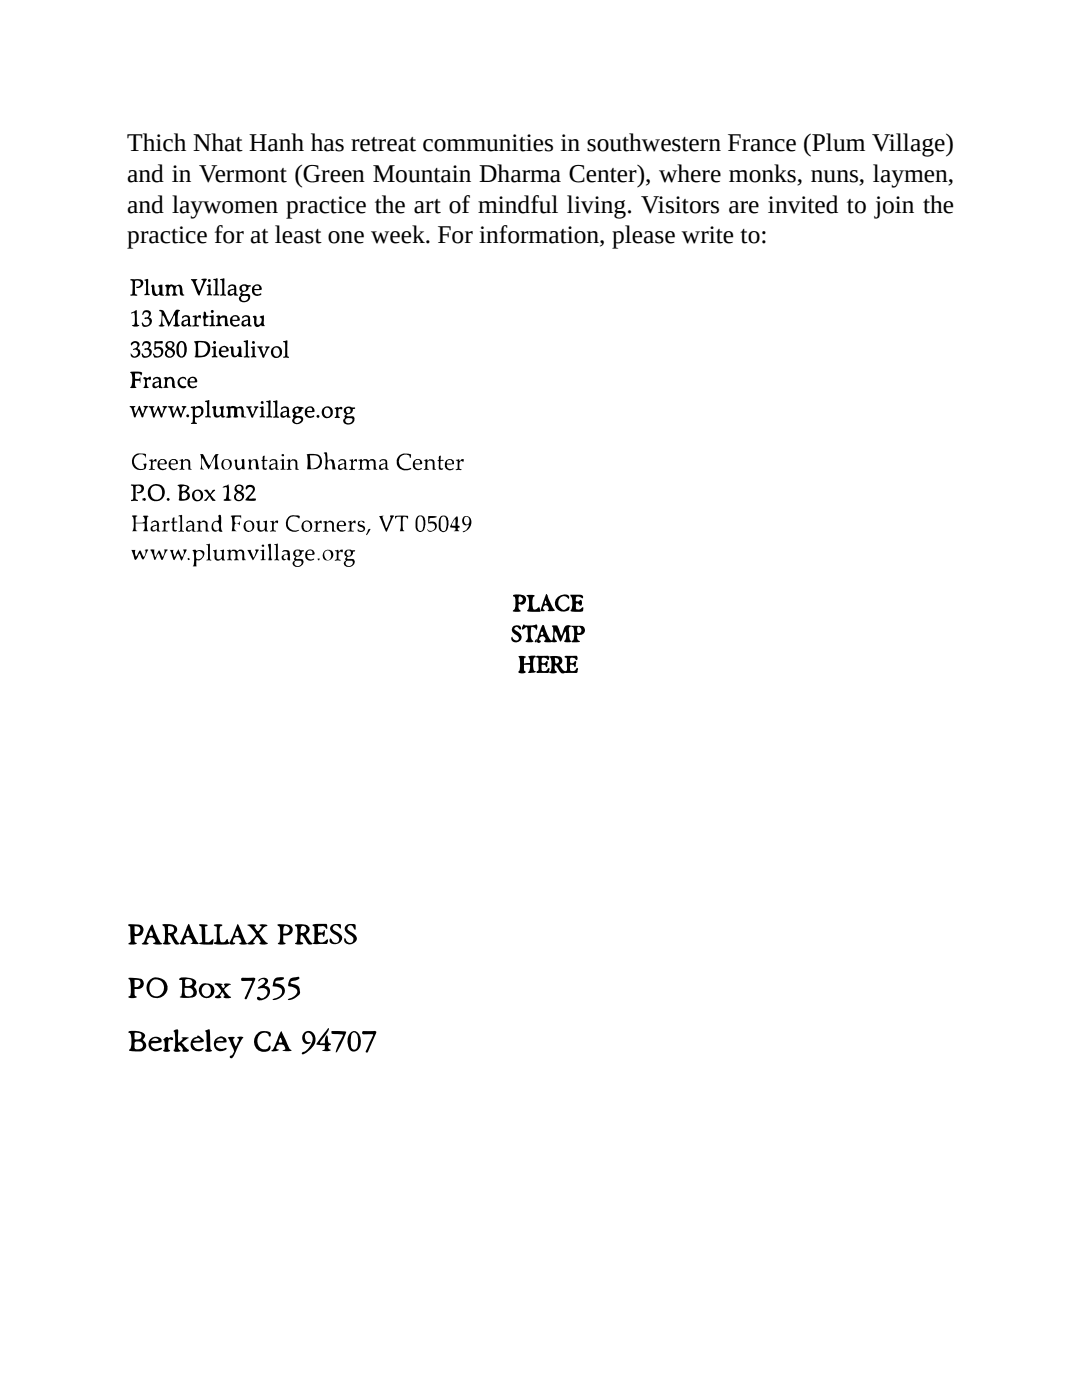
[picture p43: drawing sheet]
<svg xmlns="http://www.w3.org/2000/svg" width="216mm" height="279mm" viewBox="0 0 216 279" stroke-linecap="round" stroke-linejoin="round" font-family="sans-serif">
<defs><g id="words">
<g font-size="5.1">
<text x="25.4" y="30.2">Thich Nhat Hanh has retreat communities in southwestern France (Plum Village)</text>
<text x="25.4" y="36.3">and in Vermont (Green Mountain Dharma Center), where monks, nuns, laymen,</text>
<text x="25.4" y="42.4">and laywomen practice the art of mindful living. Visitors are invited to join the</text>
<text x="25.4" y="48.5">practice for at least one week. For information, please write to:</text>
</g>
</g></defs>
<g fill="#000">
<path d="M26 55.8l1.3-.1a.93 .93 0 0 1 1.3 .6 .93 .93 0 0 1-.9 1.2l-.4-.1-.1-.2a.66 .66 0 0 0 .8-.4 .66 .66 0 0 0-.4-.8l-.7 .1v2.5l.5 .3-1.3 .1v-.2l.3-.1v-.1l.1-2.3-.2-.3zM28.8 55.9l.6-.2 .2 .1v2.7l.3 .2-.1 .2h-1l.3-.4 .1-.3-.1-2.1zM30.2 57l.5-.2 .1 .4a2.12 2.12 0 0 0 .4 1.5l.2 .1a1.18 1.18 0 0 0 .1-1.7l.9-.3v1.8l.4 .3-.4 .1-.7-.2a.84 .84 0 0 1-1 .1 .84 .84 0 0 1-.4-1v-.7l-.2-.1zM33 56.9l.2-.1 .6 .1a.86 .86 0 0 1 1.1 .1h.2a.75 .75 0 0 1 .8-.1 .75 .75 0 0 1 .5 .6 1.22 1.22 0 0 0 .4 1.4l-.2 .1a.53 .53 0 0 1-.7-.4l-.1-1.3-.4-.2a1.22 1.22 0 0 0 0 1.8l-.9 .1-.2-.1a1.22 1.22 0 0 0 0-1.7h-.2a1.32 1.32 0 0 0-.1 1.8l-1.2-.1h.2a1.54 1.54 0 0 0 .2-1.4zM38.1 55.7h1.3l-.4 .5 .6 1.5 .3 .3 .7-1.8-.4-.5h1.1l-1.6 3.3a2.98 2.98 0 0 1-.8-1.7zM42.5 55.8l.7-.3 .2 .1v3l.3 .2v.2l-1.2-.1 .4-.3 .1-2.1-.1-.5zM43.9 55.8l.3-.1a.35 .35 0 0 1 .6 .1v2.8l.3 .3-.1 .1h-.9l-.2-.1 .4-.2v-.6v-2.1zM26 74.3l.7-.1h1.5l.2 .3-.2 .4a.98 .98 0 0 0-1.3-.4l.1 .9a.54 .54 0 0 0 .5 .2 .54 .54 0 0 0 .4-.5l.1 .8-.1 .6v-.5h-1a1.64 1.64 0 0 0 .3 1.4h-1.2a3.1 3.1 0 0 0 .1-3zM26.3 68.4a.85 .85 0 0 1 1.2-.2 .85 .85 0 0 1 0 1.3v.1l.2 .1a1.03 1.03 0 0 1 0 1.5 1.03 1.03 0 0 1-1.5-.1l-.1-.7a.74 .74 0 0 0 .8 .7 .74 .74 0 0 0 .6-.8l-.3-.5h-.6v-.1a.74 .74 0 0 0 .7-.4 .74 .74 0 0 0-.1-.8 .93 .93 0 0 0-1 .6l-.1-.4zM26.2 62.4l1.1-.5 .1 2.7 .4 .3a1.19 1.19 0 0 1-1.5 0l.4-.1a3.4 3.4 0 0 0 0-2.4l-.5 .2zM28.6 75.4l.3-.2a.7 .7 0 0 0 1.1-.1 .42 .42 0 0 1 0 .8l-.5-.2a1.26 1.26 0 0 0 .2 1.7l-1.2-.1h.1a1.3 1.3 0 0 0 0-1.8zM28.7 68.2l.1-.1a.83 .83 0 0 1 1.1 .3 .83 .83 0 0 1-.2 1.1 .93 .93 0 0 1 .5 .9 .93 .93 0 0 1-.5 .8l-.3 .1a.69 .69 0 0 1-.9 .1 .69 .69 0 0 1-.2-.9h.1a.7 .7 0 0 0 1.1 .5 .7 .7 0 0 0-.1-1.2l-.5 .1-.1-.3a.62 .62 0 0 0 .8-.3 .62 .62 0 0 0-.2-.8h-.6l-.2 .4-.2 .1z"/>
<path d="M28.7 62h.1a.83 .83 0 0 1 1.2 .2 .83 .83 0 0 1-.3 1.2 .93 .93 0 0 1 .6 .8 .93 .93 0 0 1-.5 .8l-.4 .2a.69 .69 0 0 1-.8 0 .69 .69 0 0 1-.2-.8 .7 .7 0 0 0 1.2 .4 .7 .7 0 0 0-.2-1.2l-.4 .1-.1-.3a.62 .62 0 0 0 .7-.3 .62 .62 0 0 0-.2-.8l-.5 .1-.3 .4h-.2zM30.9 68.1h1.6v.4l-1.4 .1v.6a1.11 1.11 0 0 1 1.5 1 1.11 1.11 0 0 1-1.3 1.2 .62 .62 0 0 1-.7-.8 .77 .77 0 0 0 .9 .5 .77 .77 0 0 0 .6-.8 .77 .77 0 0 0-.8-.7l-.4 .2-.1-.1zM31.8 61.9l.3-.1a1.51 1.51 0 0 1 1.1 1.4l.6 1.1 .7-1.2a1.48 1.48 0 0 1 .9-1.3l.5 .1a1.02 1.02 0 0 0-.4 1 2.85 2.85 0 0 0 .2 1.9l.2 .1a.97 .97 0 0 1-1.3 0l.3-.3-.1-1.7-1.2 2.3-1.1-2.2-.1 .3a1.46 1.46 0 0 0 .4 1.6l.1 .1-.5 .2-.8-.2a.66 .66 0 0 0 .5-.6l.1-2.1-.4-.2zM32.6 75.5l.4-.3 .6 .2a.71 .71 0 0 1 1.1 .2l.2 1.4v.3h.3l-.3 .1a.43 .43 0 0 1-.6-.4 1.5 1.5 0 0 0-.3-1.4h-.2a1.03 1.03 0 0 0-.1 1.7h-1.2a1.31 1.31 0 0 0 .1-1.8zM35.8 75.5a.74 .74 0 0 1 .8-.3 .74 .74 0 0 1 .6 .7 .77 .77 0 0 0-1.3-.1 .77 .77 0 0 0 .4 1.2h.7l.1 .3a1.11 1.11 0 0 1-1.5-.3 1.11 1.11 0 0 1 .2-1.5zM38.5 63.1l.6-.2 .2 .4 .3-.3 .4-.1v.6l-.3-.1h-.3a1.5 1.5 0 0 0-.1 1.5h.3l.1 .2h-1.3l.1-.2 .3-.1v-1a.44 .44 0 0 0-.4-.6zM40.6 62.3l.2-.1a.71 .71 0 0 1 .4 .8l.4 .1v.1l-.6 .4v1l.2 .2 .5 .1-.2 .1-.9 .1v-1.6l-.4-.2 .4-.3zM40.9 80.1l.3-.1a.35 .35 0 0 1 .6 .1v2.8l.3 .3-.2 .1h-.8l-.2-.1 .4-.2v-.6v-2.1zM43.1 63.1l.6-.1 .3 .2a.79 .79 0 0 1 1.3 .1l.1 .8a.83 .83 0 0 0 .4 .9l-.9 .1v-1.7h-.2a.78 .78 0 0 0-.9 .5 .78 .78 0 0 0 .4 .9l.2 .3h-1.3a1.41 1.41 0 0 0 .2-1.8zM45.8 69.3l.5-.2 .2 .1 .1 .3a1.95 1.95 0 0 0 .3 1.5 .96 .96 0 0 0 .6-1.6l-.2-.1 .3-.1h.4l.2 1.8 .2 .2h-.6l-.3-.2a.8 .8 0 0 1-1 .2 .8 .8 0 0 1-.4-.9v-.8zM48.6 68.1l.3-.1a.35 .35 0 0 1 .6 .1v2.9l.3 .3-.1 .1h-.9l-.2-.2 .4-.2v-.6v-2.1zM50.5 63.1l.5-.1a1.08 1.08 0 0 1 .1 1.3l.2 .5a.81 .81 0 0 0 .9-.6 .81 .81 0 0 0-.4-.9l.9-.4-.1 1.8 .3 .3-.7 .1v-.2h-.2a.71 .71 0 0 1-.7 .3 .71 .71 0 0 1-.6-.6v-1.1z"/>
<path d="M51.4 69.2h1.1l-.3 .3 .4 1.2 .4-.8a.44 .44 0 0 0-.1-.7l.7-.1 .2 .2-.3 .3-.9 1.8h-.1l-.8-1.7-.4-.4zM53.1 80.1l.7-.2 .2 .1v3l.3 .1v.2l-1.2-.1 .4-.3 .1-2-.1-.6zM54.5 80.1l.3-.1a.35 .35 0 0 1 .6 .1l-.1 2.9 .4 .3-.2 .1h-.8l-.2-.2 .4-.2v-.6v-2.1zM56.5 68.1l.3-.1a.35 .35 0 0 1 .6 .2l-.1 2.8 .4 .3-.2 .1h-.8l-.2-.1 .4-.2v-.6v-2.2zM27 90.7l.5-.2 1.6 .1v.9a1.29 1.29 0 0 0-1.8-.7 1.29 1.29 0 0 0-.4 1.9 1.29 1.29 0 0 0 1.9 .7 .58 .58 0 0 0-.4-.8h.9a1.15 1.15 0 0 1-1.6 1.2 1.72 1.72 0 0 1-1.3-1.3 1.72 1.72 0 0 1 .6-1.8zM26 81h.9l.1 .2-.3 .1v.2l.4 1 .7-1.5 .7 1.6 .4-1.2-.3-.2a.67 .67 0 0 1 1 0l-.4 .3-.7 1.8h-.2l-.6-1.5-.8 1.5-.2-.1-.4-1.7-.4-.3zM29.8 91.8l.6-.1 .1 .3 .6-.4 .1 .6a.4 .4 0 0 0-.6-.1 .4 .4 0 0 0-.1 .5v.9l.4 .1-.1 .2-1.1-.1a.56 .56 0 0 0 .4-.8v-.7l-.1-.3h-.3zM29.8 81.1h.9l.1 .1-.3 .1v.2l.4 1.1 .7-1.6 .7 1.6 .4-1.2-.3-.2a.67 .67 0 0 1 1 0l-.4 .3-.8 1.8h-.1l-.7-1.5-.7 1.5-.2-.1-.4-1.7-.4-.3zM33.6 81.1h1l.1 .1-.3 .1v.2l.3 1.1 .7-1.6 .7 1.6 .4-1.2-.3-.2a.67 .67 0 0 1 1 0l-.3 .3-.8 1.8h-.2l-.6-1.5-.7 1.5-.2-.1-.5-1.7-.4-.3zM35.8 91.8l.6-.2 .1 .3a.78 .78 0 0 1 .9-.3 .78 .78 0 0 1 .6 .8v1.2h.2a.4 .4 0 0 1-.6-.1v-1.1a.54 .54 0 0 0-.6-.5 .54 .54 0 0 0-.5 .6v1l.3 .1-.1 .2-.8-.1-.1-.1 .3-.1v-1.2v-.4zM39.8 90.6h.7l1.3 2.3 .9-1.9a.65 .65 0 0 1 1-.3 2.82 2.82 0 0 0 0 2.9h.1h-1.1l.2-.2v-2.2l-1.3 2.5-1.2-2.2-.1 .8a1.11 1.11 0 0 0 .4 1.4h-.9a3.6 3.6 0 0 0 0-3.1zM40.8 97.8a.77 .77 0 0 1 1.1 .7l.2-.2a.6 .6 0 0 1 .8-.5v.1l-.7 .7a.71 .71 0 0 0 .3 .8l.5 .5a.61 .61 0 0 1-.9-.4l-.3-.4-.1 .2a.83 .83 0 0 1-.9 .6v-.2l.4-.2a.66 .66 0 0 0 .4-.6 .66 .66 0 0 0-.4-.7z"/>
<path d="M42.3 81.2l.6-.2 .2 .1v.2a1.81 1.81 0 0 0 .2 1.6l.3 .1a1.07 1.07 0 0 0 .2-1.7l.8-.3v1.9l.3 .3a.43 .43 0 0 1-.4 .1 .43 .43 0 0 1-.4-.3 .86 .86 0 0 1-1 .3 .86 .86 0 0 1-.5-1v-.7zM45.1 81.2l.3-.1 .5 .1 .5-.2 .5 .1a.47 .47 0 0 0 .7 .1l.6-.1a2.1 2.1 0 0 1 .5 1.8l.4 .4h-.9v-.7a.83 .83 0 0 0-.4-1.1h-.4a1.65 1.65 0 0 0 .2 1.7 .95 .95 0 0 1-1.1 0l.2-.1v-1.6h-.7v1.6l.2 .1-.6 .2-.6-.2h.3a1.53 1.53 0 0 0-.2-2zM44.5 97.2l1.1-.5 .1 1.4a1.83 1.83 0 0 0 .1 1.5l.4 .1a1.85 1.85 0 0 1-1.6 .1l.5-.3 .2-1.9-.1-.4-.7 .2zM46.5 91.8l.8-.1v.2a1.74 1.74 0 0 0 .3 1.6h.3a1.25 1.25 0 0 0 .2-1.7l.6-.1 .1 1.6 .2 .4-.8-.2-.5 .3h-.3a2.08 2.08 0 0 1-.5-1.8zM49.2 81.1l1 .1-.3 .3 .5 1.2 .4-.8a.44 .44 0 0 0-.1-.7l.7-.1 .2 .1-.3 .3-.9 1.8h-.2l-.7-1.7-.4-.4zM49.2 96.9a.97 .97 0 0 1 1.4 .1 .97 .97 0 0 1 0 1.3l-.9 1.1v.1h1.4l-.1 .4a3.5 3.5 0 0 1-2-.1l.9-1.1a1.07 1.07 0 0 0 .4-1.4 .64 .64 0 0 0-1 .3l-.3-.1zM49.3 91.8l.6-.1 .2 .2 .4-.2a.6 .6 0 0 1 .7 0 .6 .6 0 0 1 .3 .7l.1 .9 .2 .4h-.8v-1.6l-.1-.2h-.5a1.33 1.33 0 0 0 0 1.8h-1a1.45 1.45 0 0 0 .1-1.9zM52.5 91.1l.3-.1-.1 .7 .7 .2-.6 .1-.1 .6a.72 .72 0 0 0 .2 .9h.3a.43 .43 0 0 1-.5 .3 .43 .43 0 0 1-.3-.5v-1.2l-.3-.1 .3-.2zM57.2 91.8l.6-.1 .1 .2a.78 .78 0 0 1 .9-.3 .78 .78 0 0 1 .5 .8l.1 1.2h.2a.4 .4 0 0 1-.7 0l.1-1.2a.54 .54 0 0 0-.7-.5 .54 .54 0 0 0-.4 .6v1.1l.3 .1-.1 .1h-.9v-.2l.3-.1v-1.2l-.1-.3zM64.6 90.4l.6-.1 .2 1.6h.2a.64 .64 0 0 1 .7-.2 .64 .64 0 0 1 .4 .6l.2 1 .2 .4h-.8v-.5a1.5 1.5 0 0 0-.3-1.3h-.3a1.18 1.18 0 0 0-.1 1.7l-.9 .1a3.8 3.8 0 0 0 0-3.2zM66.8 81.4l.6-.2 .2 .2 .5-.2 .2 .3-.2 .2a.33 .33 0 0 0-.6 .1v1.1l.3 .4-.9 .1-.1-.1a1.3 1.3 0 0 0 .1-1.7zM69.8 91.8l.5-.2 .2 .4 .3-.3h.4v.5l-.4-.2a1.06 1.06 0 0 0-.1 1.6l.1 .2-1.1-.1 .3-.1a1.71 1.71 0 0 0-.1-1.7z"/>
<path d="M71.5 91.8a.49 .49 0 0 1 .8 .1l.1-.1a.84 .84 0 0 1 1.2 .1 .77 .77 0 0 1 1.3 .1l.1 1.5 .3 .2-.6 .1-.2-.2a2.33 2.33 0 0 0-.2-1.7 .55 .55 0 0 0-.7 .5v.9l.3 .5h-.9l-.1-.2 .3-.1v-1.1a.51 .51 0 0 0-.6-.5 .51 .51 0 0 0-.4 .7v.8l.3 .4-1-.1 .3-.2v-1.2v-.4zM79.6 91l.3-.2a2.28 2.28 0 0 1 2.1-.1l-.1 .7a1.11 1.11 0 0 0-1-.7 1.11 1.11 0 0 0-1 .5 1.55 1.55 0 0 0 .1 2 1.55 1.55 0 0 0 2 .2v.1a1.67 1.67 0 0 1-1.8 .2l-.7-.4a1.72 1.72 0 0 1-.2-1.8zM84.6 91.8l.6-.1 .1 .2a.78 .78 0 0 1 .9-.3 .78 .78 0 0 1 .5 .8l.1 1.2h.2a.4 .4 0 0 1-.7 0v-1.2a.54 .54 0 0 0-.6-.5 .54 .54 0 0 0-.4 .6v1.1l.3 .1-.2 .1h-.8v-.2l.3-.1v-1.2l-.1-.3zM87.6 91.1l.3-.1v.7l.6 .2-.6 .1v.6a.72 .72 0 0 0 .2 .9h.3a.43 .43 0 0 1-.5 .3 .43 .43 0 0 1-.4-.5l.1-1.2-.3-.1 .2-.2zM91 91.8l.6-.2 .2 .4 .3-.3 .4-.1-.1 .6a.42 .42 0 0 0-.5-.1 .42 .42 0 0 0-.2 .5v.9l.4 .3h-1.2a.75 .75 0 0 0 .4-1v-.7l-.3-.2zM26.2 109.8h.9l-.2 .6 .3 .7 .5-1 .3-.2 .7 1.2 .4-.9v-.3l-.2-.1 .6-.1 .1 .1-1 1.8a.82 .82 0 0 1-.6-.9l-.2-.2-.1 .2a1.02 1.02 0 0 1-.8 1zM26.4 102.9l1 .1-.3 .2v1.1h1.2a.7 .7 0 0 0 .6-.6 .7 .7 0 0 0-.4-.7h1.1a3.2 3.2 0 0 0 0 3h-1.1l.3-.4 .1-1.1h-1.8v1.1v.2l.3 .2h-1.1a2.89 2.89 0 0 0 .1-2.9zM30 109.8l.8-.1v.8l.3 .7 .7-1.4 .6 1.3a1.26 1.26 0 0 0 .3-1.4l.8 .1-.6 .7a1.51 1.51 0 0 1-.6 1.3l-.6-1.4-.7 1.4-.2-.1-.5-1.5zM32.4 104.1l.6-.1 .1 .3 .6-.4v.6a.4 .4 0 0 0-.5-.1 .4 .4 0 0 0-.2 .5v.9l.4 .1v.2l-1.1-.1a.56 .56 0 0 0 .4-.8v-.7l-.1-.3h-.3zM33.8 109.8h.9l-.2 .3 .4 1 .6-1.4 .9 1.4 .3-.9-.2-.4 .7-.1-.6 1.3a.79 .79 0 0 1-.5 .8l-.1-.2a1.41 1.41 0 0 0-.6-1.1l-.1 .2a1.12 1.12 0 0 1-.7 1l-.5-1.6zM34.5 103.4l.3-.1-.1 .7 .7 .2-.6 .2-.1 .5a.72 .72 0 0 0 .2 .9h.4a.43 .43 0 0 1-.5 .3 .43 .43 0 0 1-.4-.5v-1.2l-.3-.1 .3-.2zM35.7 102.9l.6-.1v3l.4 .2-.1 .1-1-.1 .3-.1 .1-.5v-2.2l-.4-.2z"/>
<path d="M37.5 111.4l.1-.1 .3 .3-.3 .2zM39.4 104l.5-.1 .1 .3a.77 .77 0 0 1 .8-.3 .77 .77 0 0 1 .6 .7v1.2l.4 .2h-.7v-1.3a.55 .55 0 0 0-.6-.5 .55 .55 0 0 0-.5 .6v1l.3 .2h-1.1l.2-.1a1.6 1.6 0 0 0 0-1.7h-.2zM41.2 108.6l.6-.1 .1 .1v3l.3 .2-.2 .1-.8-.1 .3-.2v-.3v-2.4zM42.5 109.8l.8-.1-.1 1.3a.5 .5 0 0 0 .2 .5 .5 .5 0 0 0 .6 0l.2-.1 .1-.8a.55 .55 0 0 0-.3-.8h.7v1.7l.2 .3h-.6l-.1-.2a.83 .83 0 0 1-1.1 .2 .83 .83 0 0 1-.3-1.2l-.1-.6zM46.1 103l2-.1v.6a.75 .75 0 0 0-1.3 0l.1 .8a.53 .53 0 0 0 .5 .2 .53 .53 0 0 0 .4-.5v.9v-.1a.57 .57 0 0 0-1-.1v.5a.62 .62 0 0 0 .5 .8h-1.2a4.4 4.4 0 0 0 .1-2.9zM45.3 109.9a.49 .49 0 0 1 .7 0l.2-.1a.84 .84 0 0 1 1.2 .2 .77 .77 0 0 1 1.3 .1l.1 1.5 .3 .1-.6 .1-.2-.1a2.33 2.33 0 0 0-.2-1.7 .55 .55 0 0 0-.7 .5v.9l.2 .4h-.8l-.1-.1 .2-.1 .1-1.1a.51 .51 0 0 0-.6-.5 .51 .51 0 0 0-.4 .6v.9l.3 .3-1-.1 .3-.1v-1.3l-.1-.3zM49.3 109.8h.9l-.2 .1 .6 1.3a1.04 1.04 0 0 0 .3-1.4l.8-.1-1.3 2.1zM51.1 104.1l.7-.2v1.3a.5 .5 0 0 0 .2 .6 .5 .5 0 0 0 .6-.1l.1-.1 .2-.7a.55 .55 0 0 0-.4-.8l.8-.1v1.7l.2 .4-.6-.1-.1-.2a.83 .83 0 0 1-1.2 .2 .83 .83 0 0 1-.2-1.1l-.1-.7zM53.5 108.7l.6-.2v2.6l.2 .6-.7 .1a5.4 5.4 0 0 0-.1-3.1zM53.9 104l.6-.1 .2 .4 .3-.4h.4l-.1 .5a.42 .42 0 0 0-.5-.1 .42 .42 0 0 0-.2 .5v1l.5 .2-1.2 .1a.75 .75 0 0 0 .4-1v-.8l-.4-.1zM54.8 108.6l.6-.1v.1v2.9l.3 .2-.1 .2-.9-.1 .3-.3 .1-.2v-2.4zM56.3 110l.2-.1a.86 .86 0 0 1 1 0 .86 .86 0 0 1 .3 1l.1 .8-.1 .2-.5-.3 .2-.5-.2-.4a.6 .6 0 0 0-.7 .7l.5 .2a.55 .55 0 0 1-.8 0l-.1-.3a1.28 1.28 0 0 1 1.2-.9l-.1-.1a.69 .69 0 0 0-1-.1z"/>
<path d="M57.5 103.3a2.05 2.05 0 0 1 2.3-.2l-.2 .5a1.27 1.27 0 0 0-1.6-.4 1.27 1.27 0 0 0-.5 1.6 1.53 1.53 0 0 0 2.2 .9l.1 .1a1.69 1.69 0 0 1-2.4-.2 1.69 1.69 0 0 1 .1-2.3zM63.4 111.5h.4l-.2 .3zM62.7 104.1l.6-.2 .1 .5 .2-.2a.39 .39 0 0 1 .6-.2v.5a.47 .47 0 0 0-.6-.1 .47 .47 0 0 0-.2 .5v.9l.1 .2h.3v.1h-1.1l-.1-.1 .3-.1 .1-.5v-1.1h-.3zM64.6 104l.5-.1 .1 .3a.77 .77 0 0 1 .8-.3 .77 .77 0 0 1 .6 .7v1.2l.4 .3h-.7v-1.4a.55 .55 0 0 0-.6-.5 .55 .55 0 0 0-.5 .6v1l.3 .2h-1.1h.2a1.6 1.6 0 0 0 .1-1.7l-.3-.1zM66.9 109.8l.5-.1 .3 .4 .3-.4h.4l-.1 .5a.42 .42 0 0 0-.5 0 .42 .42 0 0 0-.3 .4l.1 1 .4 .2-1.2 .1a.75 .75 0 0 0 .4-1v-.8l-.4-.1zM69.5 104.1l.6-.2 .1 .4 .2-.1a.39 .39 0 0 1 .6-.2l-.1 .5a.47 .47 0 0 0-.5-.1 .47 .47 0 0 0-.3 .5v.9l.2 .1h.3v.2h-1.2v-.1l.3-.1 .1-.5v-1.1l-.3-.1zM71.5 104.1a1.16 1.16 0 0 1 1.2 0l-.1 .3-.4-.4a.44 .44 0 0 0-.5 .6l.2 .1a.87 .87 0 0 1 .9 1 .95 .95 0 0 1-1.4 .2v-.4a.59 .59 0 0 0 .5 .4 .59 .59 0 0 0 .6-.3 1 1 0 0 0-.9-.6l-.2-.2zM73.5 105.7l.3-.2 .1 .2-.8 1.1v-.2zM75.6 103h1.1l-.4 .1v.2l.7 2.1a3.7 3.7 0 0 0 .9-2.2l-.1-.2 .2-.1 .7 .1a6.3 6.3 0 0 0-1.3 2.5l-.3 .6zM78.9 103l2.3-.1 .2 .1-.1 .6v-.1a.67 .67 0 0 0-.8-.4l-.1 .5v1.8l.1 .4 .2 .2h-1a4.1 4.1 0 0 0 .3-2.6v-.3a.79 .79 0 0 0-1.1 .5zM85.4 103l1.7 .1a.95 .95 0 0 1-1.1 .3l-.3 .1-.1 .7a1.01 1.01 0 0 1 1.5 .4 1.01 1.01 0 0 1-.8 1.4l-.3 .1a.59 .59 0 0 1-.8-.6 .81 .81 0 0 0 1.3 .2 .81 .81 0 0 0-.2-1.3l-.9 .1zM105.1 118.8h1.6a2.63 2.63 0 0 0-.2 2.8 1.13 1.13 0 0 0 1.1-.5l.3 1-2.7-.1a3.3 3.3 0 0 0 .1-2.9z"/>
<path d="M111.1 119.4a1.97 1.97 0 0 1 2.4-.5l.1 .3-.2 .3a1.11 1.11 0 0 0-1.4-.4 1.11 1.11 0 0 0-.6 1.3v.3a1.05 1.05 0 0 0 .9 1 1.05 1.05 0 0 0 1.1-.6l.2-.1 .1 .2a.7 .7 0 0 1-.7 .8 1.67 1.67 0 0 1-2-.6 1.67 1.67 0 0 1 .1-2zM113.8 118.7l2.3 .1 .3 .3-.2 .3-.8-.3-.5 .1v.7l.1 .1h.6l.2-.3h.1a.77 .77 0 0 1-.1 1.2l-.5-.5h-.3l-.1 .6 .1 .6a1.36 1.36 0 0 0 1.4-.4l-.1 .7-.1 .2-2.3-.1a3.8 3.8 0 0 0-.1-3.3zM102.4 125a.86 .86 0 0 1 1-.3 .86 .86 0 0 1 .5 .9 .5 .5 0 0 1-.6-.4 .45 .45 0 0 0-.7 .4l.2 .2a1.81 1.81 0 0 1 1.3 1.6 1 1 0 0 1-1.2 .9 1 1 0 0 1-.8-1.2h.1a.78 .78 0 0 0 1.3 .5 1.14 1.14 0 0 0-1-1.2 .89 .89 0 0 1-.1-1.4zM103.5 131l.2-.1a1.2 1.2 0 0 1 1.3 .3h-.2a.77 .77 0 0 0-.2 1v.2l1.2-.1v-.5l-.4-.7a1.26 1.26 0 0 1 1.5-.1 2.51 2.51 0 0 0-.3 2.9l.3 .2-.4 .1-1.1 .1 .4-1v-.6h-1.2v.6a.61 .61 0 0 0 .3 .8 .99 .99 0 0 1-1.5 0 3.8 3.8 0 0 0 .1-3.1zM107 131l2-.1a.49 .49 0 0 1 .6 .2 .49 .49 0 0 1-.1 .6h-.1a.89 .89 0 0 0-1.3-.2v.5a.5 .5 0 0 0 .5 .4 .5 .5 0 0 0 .4-.5l.3 .2-.1 .9-.2 .1a.57 .57 0 0 0-.4-.4 .57 .57 0 0 0-.5 .2v.7a.55 .55 0 0 0 .9 .3l.4-.6 .2 .1v.7l-.2 .2h-2.2l-.1-.3a.79 .79 0 0 0 .3-1.2v-.7a.57 .57 0 0 0-.4-.9zM110.1 124.9a.98 .98 0 0 1 1.1 0 .98 .98 0 0 1 .4 1l.4 .9 .3-.5a1.67 1.67 0 0 1 1-1.5l.6 .1-.4 .3a4.9 4.9 0 0 0 .4 2.9l-.2 .1a1.12 1.12 0 0 1-1.1-.2l.3-.8a.99 .99 0 0 0-.1-1.1l-1 1.9-.9-2h-.2v.3l-.1 .4a1.25 1.25 0 0 0 .5 1.3 .69 .69 0 0 1-1 0 4 4 0 0 0 .1-3zM112.7 131l2-.1a.49 .49 0 0 1 .5 .2 .49 .49 0 0 1 0 .6h-.2a.89 .89 0 0 0-1.3-.2v.5a.5 .5 0 0 0 .6 .4 .5 .5 0 0 0 .4-.5l.3 .2-.1 .9-.2 .1a.57 .57 0 0 0-.4-.4 .57 .57 0 0 0-.6 .2v.7a.55 .55 0 0 0 .9 .3l.5-.6 .2 .1-.1 .7-.2 .2h-2.1l-.1-.3a.79 .79 0 0 0 .3-1.2v-.7a.57 .57 0 0 0-.4-.9zM39.7 184.5l.7-.1a.99 .99 0 0 1 1 .3l-.5 .3 .1 3h.3a.71 .71 0 0 0 .9-.4l.4-.2-.2 1.1h-2l-.7-.2 .6-.3-.1-3-.4-.3zM42.7 184.6l.6-.2 1.1 .2-.4 .3a4.8 4.8 0 0 0 .1 3.1 .91 .91 0 0 0 1.2-.6h.1l.1 .5 .3 .4a5.1 5.1 0 0 1-3.1 0l.5-.5 .1-1.2v-1.6zM42.9 196.3l.3-.1a1.1 1.1 0 0 1 1.2 .3l-.2 .2 .4 .5 .3-.3-.2-.5 .4-.1a.91 .91 0 0 1 1 .2l-.5 .2a.89 .89 0 0 0-.8 1l.8 1 .5 .3-.3 .2a1.1 1.1 0 0 1-1.2-.2l.2-.3-.4-.7-.5 .7 .3 .3a.89 .89 0 0 1-1.3 .1l.3-.4a.96 .96 0 0 0 .8-.8 .96 .96 0 0 0-.5-1l-.6-.4zM49.3 184.6l.7-.1 1.1 .1v.2l-.3 .1v.1l.7 .8 .8-.8-.5-.4a1.59 1.59 0 0 1 1.5 .1l-.2 .2a2.52 2.52 0 0 0-1.2 1.1l-.2 .2a5.4 5.4 0 0 0 1.7 2l-.4 .3a1.08 1.08 0 0 1-1.3-.3l.3-.2v-.2l-.7-.8-.8 1 .3 .2-.1 .2-.6 .1-.8-.1 1.3-1.2 .5-.6-.9-1.3zM48.2 195.2l.1-.1h2.1a.45 .45 0 0 1 .5 .3 .45 .45 0 0 1-.2 .6l-1.3 2.9a.54 .54 0 0 1-.5 .5v-.3l1.4-3.3h-2l-.1-.1z"/>
<path d="M51.6 195.6a1.2 1.2 0 0 1 1.9 0l-.1 .4-.6 .8a1.08 1.08 0 0 1 1 1.6 2.03 2.03 0 0 1-2.3 1.2l-.2-.3 .1-.4 .5 .2a1.08 1.08 0 0 0 1.3-.4 1.08 1.08 0 0 0-.1-1.3l-.8-.2-.8 .1-.1-.1 .4-.3a1.75 1.75 0 0 0 1.1-1.1 .65 .65 0 0 0-.6-.4 .65 .65 0 0 0-.6 .4h-.1zM54.8 195.3a1.84 1.84 0 0 1 1.9-.1 .76 .76 0 0 1-.9 .5l-.7 .1-.1 .5a1.53 1.53 0 0 1 1.8 1.1 1.53 1.53 0 0 1-1.1 1.8l-.7 .3h-.6l.5-.3a1.33 1.33 0 0 0 1.2-1.9l-.9-.4-.9-.1zM58 195.3l1-.3a.55 .55 0 0 1 .7 .1v.2l-.4 .3-1.1 .2a.27 .27 0 0 0-.2 .3 .27 .27 0 0 0 .1 .2l.4 .1a1.34 1.34 0 0 1 1.3 .8 1.34 1.34 0 0 1-.3 1.5l-1.1 .7-1 .1 .6-.3a1.51 1.51 0 0 0 1.3-1.6 2.46 2.46 0 0 0-1.8-.8l.1-.9zM62.4 184.5l2.8-.1v1a1.26 1.26 0 0 0-1.5-.5h-.2v1.2h.3a.58 .58 0 0 0 .9-.5 1.34 1.34 0 0 1-.1 1.4l-.4-.5a.62 .62 0 0 0-.8 .6l.1 .5a1.06 1.06 0 0 0 1.8-.1l.2 .2-.2 .7h-1.5a1.6 1.6 0 0 1-1.4-.1l.3-.3v-1.6a1.96 1.96 0 0 0-.1-1.5l-.2-.2zM66.1 184.8a1.94 1.94 0 0 1 1.9-.3v.8l-.3-.1a.64 .64 0 0 0-.9-.5 .64 .64 0 0 0-.1 1l.4 .3a1.42 1.42 0 0 1 1.1 1.4 1.46 1.46 0 0 1-2.4 .6v-.6h.3a.81 .81 0 0 0 .8 .7 .81 .81 0 0 0 .8-.7 1.76 1.76 0 0 0-1.3-1.2 .93 .93 0 0 1-.3-1.4zM69 184.8a1.92 1.92 0 0 1 1.9-.3v1.1l-.3-.3a.62 .62 0 0 0-.8-.6 .62 .62 0 0 0-.2 1.1 2.09 2.09 0 0 1 1.6 1.8 1.46 1.46 0 0 1-2.4 .4l-.1-.7 .1-.1 .1 .1a.88 .88 0 0 0 .6 .8 .88 .88 0 0 0 .9-.2 .88 .88 0 0 0-.6-1.3 1.2 1.2 0 0 1-.8-1.8zM32.6 207.4l.7-.4 .3 .2 .2-.1a.44 .44 0 0 1 .5-.1 .44 .44 0 0 1 .2 .4l-.2 .2-.5-.2a2.34 2.34 0 0 0-.1 2.1l.3 .2a1.04 1.04 0 0 1-1.4 0 2.15 2.15 0 0 0 0-2.3zM34.6 205.7l.7-.3 .2 .1 .1 .1-.1 1.7 .1 .8 .8-.7 .1-.2h-.2v-.2l1.4 .1-1.5 1 1.5 1.6a1.06 1.06 0 0 1-1.3 0 .79 .79 0 0 0-.7-1.1 .64 .64 0 0 0 .3 1.1 1.06 1.06 0 0 1-1.4 0 6.3 6.3 0 0 0 0-4zM41 205.7l.8-.3 .2 3.9 .3 .4a1.04 1.04 0 0 1-1.3 0l.3-.3v-.3l-.1-2.8-.3-.5zM45.5 207.1l.6-.2 .7 .1-.3 .5 .5 1.3 .2-.2 .5-1.1-.3-.5 .6-.1 .6 .2a12.3 12.3 0 0 0-2 3.7l-.4 .4-.3-.1v-.3a1.16 1.16 0 0 0 .6-1.6zM51.3 206.3a2.07 2.07 0 0 1 2.7-.1v.6h-.3a.92 .92 0 0 0-1.5-.5 1.74 1.74 0 0 0-.8 1.7 1.74 1.74 0 0 0 1.2 1.4 1.19 1.19 0 0 0 1.3-.8l.1 .2a1 1 0 0 1-1.4 1.1 2.09 2.09 0 0 1-1.8-1.4 2.09 2.09 0 0 1 .5-2.2zM60.8 206a1.4 1.4 0 0 1 1.5 0 1.4 1.4 0 0 1 .7 1.4 3.7 3.7 0 0 1-2.7 3l-.1-.2 .1-.2a3 3 0 0 0 2-3.2l-.6-.6a.9 .9 0 0 0-.9 .5 .9 .9 0 0 0 .3 1l.2 .2 .7 .2a1.06 1.06 0 0 1-1.2 .1 1.06 1.06 0 0 1-.5-1.2l.1-.5z"/>
<path d="M65.4 205.3l.2-.1-.1 .5-1.7 2.5h1l.1-1.1 .3-.5a1.07 1.07 0 0 1 .3 1.2l.1 .3 .5 .3-.5 .3-.1 .3v.3l.5 .2a1.86 1.86 0 0 1-1.7 .1l.4-.1 .1-.9-1.7-.1zM66.1 205.8l3 .1a12.8 12.8 0 0 1-2.1 4.2 12.2 12.2 0 0 1 1.5-3.6l-2.2-.2h-.1zM72.3 205.9l.2-.1h2.1a.45 .45 0 0 1 .5 .3 .45 .45 0 0 1-.2 .5l-1.3 2.9a.54 .54 0 0 1-.6 .5v-.3l1.5-3.2-2.1-.1-.1-.1z"/>
<path d="M41.5 55.8l.1 .4h.4a.3 .3 0 0 0 0-.4 .3 .3 0 0 0-.4-.1zM41.3 56.9v.1l.3 .2v1.3l-.3 .4h1l-.3-.3v-1.8z"/>
<path d="M45.6 57v.4h.1a.5 .5 0 0 1 .6-.3 .5 .5 0 0 1 .4 .5 .98 .98 0 0 0-1.2 1.2 .82 .82 0 0 0 1.2-.1l.1 .3 .7-.1-.4-.4 .1-.9a.85 .85 0 0 0-.6-.9 .85 .85 0 0 0-1 .3zM46 58.1l.6-.3a.5 .5 0 0 1 0 .8 .5 .5 0 0 1-.8-.2z"/>
<path d="M47.9 57.1a.85 .85 0 0 0 .3 1.2l-.2 .2v.5a.75 .75 0 0 0-.2 .9 .75 .75 0 0 0 .9 .4 1.05 1.05 0 0 0 1-.5 1.05 1.05 0 0 0 0-1.1h-1l-.4-.2a.67 .67 0 0 1 .8-.4 .89 .89 0 0 0 .5-.9h.4l.1-.2-.6-.1a1.25 1.25 0 0 0-1.6 .2zM48.2 57.5a.5 .5 0 0 1 1 0 .5 .5 0 0 1-1 0zM48.2 59.2l.4-.2a.75 .75 0 0 1 .9 .3 .71 .71 0 0 1-.7 .8 .71 .71 0 0 1-.7-.8z"/>
<path d="M50.6 57.1a1.13 1.13 0 0 0-.1 1.6 1.13 1.13 0 0 0 1.6 0v-.1a.81 .81 0 0 1-.9 .1 .81 .81 0 0 1-.5-.7l1.5-.1a.9 .9 0 0 0-.5-1.1 .9 .9 0 0 0-1.1 .3zM50.8 57.2a.46 .46 0 0 1 .7-.2 .46 .46 0 0 1 .1 .7h-.8z"/>
<path d="M30.6 75.5v.3l.1 .1a.5 .5 0 0 1 .6-.4 .5 .5 0 0 1 .4 .6 .98 .98 0 0 0-1.2 1.2 .82 .82 0 0 0 1.2-.1v.2h.8l-.4-.4v-1a.85 .85 0 0 0-.5-.8 .85 .85 0 0 0-1 .3zM31 76.5l.6-.2a.5 .5 0 0 1-.1 .7 .5 .5 0 0 1-.7-.2z"/>
<path d="M33.2 68.4a.94 .94 0 0 0 .2 1.3 .92 .92 0 0 0-.3 1.4 .92 .92 0 0 0 1.4 0 .89 .89 0 0 0 .4-.8 .89 .89 0 0 0-.6-.7 .82 .82 0 0 0 .1-1.4 1.15 1.15 0 0 0-1.2 .2zM33.4 68.9a.56 .56 0 0 1 1.1 0 .56 .56 0 0 1-1.1 0zM33.5 69.9a.64 .64 0 0 1 .9 .2 .64 .64 0 0 1-.2 .9 .64 .64 0 0 1-.9-.3v-.5z"/>
<path d="M35.6 68.3a2.5 2.5 0 0 0 .1 2.9 1.14 1.14 0 0 0 1.6-1.2v-.5a1.13 1.13 0 0 0-1.6-1.3zM36 68.4l.3-.1a1.86 1.86 0 0 1 .4 2.1 .69 .69 0 0 1-.5 .7 1.87 1.87 0 0 1-.5-2z"/>
<path d="M36.4 63.2v.3h.1a.5 .5 0 0 1 .6-.3 .5 .5 0 0 1 .4 .6 .98 .98 0 0 0-1.2 1.2 .82 .82 0 0 0 1.2-.2v.3h.7l-.3-.4v-1a.85 .85 0 0 0-.6-.8 .85 .85 0 0 0-.9 .3zM36.7 64.2l.7-.2a.5 .5 0 0 1-.1 .7 .5 .5 0 0 1-.7-.2z"/>
<path d="M37.7 75.5a1.13 1.13 0 0 0-.1 1.6 1.13 1.13 0 0 0 1.7 0l-.1-.1a.81 .81 0 0 1-.9 .1 .81 .81 0 0 1-.5-.7l1.5-.1a.9 .9 0 0 0-.5-1.1 .9 .9 0 0 0-1.1 .3zM37.9 75.7a.46 .46 0 0 1 .7-.3 .46 .46 0 0 1 .1 .7h-.8z"/>
<path d="M38.7 68.2l.2 .2a4.8 4.8 0 0 1-.1 2.9h.7a1.98 1.98 0 0 0 2.5-1.9 1.34 1.34 0 0 0-1.6-1.3h-1.1zM39.6 68.3a1.4 1.4 0 0 1 1.8 1.4 1.4 1.4 0 0 1-1.8 1.3l-.1-2.4z"/>
<path d="M42.1 62.2a.29 .29 0 0 0 .5 0 .29 .29 0 0 0-.5 0zM41.8 63.1v.2l.3 .1 .1 .7-.1 .7-.3 .3h1.2l-.4-.4v-1.8z"/>
<path d="M42.5 68.4a.3 .3 0 0 0 .6 0 .3 .3 0 0 0-.6 0zM42.3 69.3v.2l.3 .1v.7v.7l-.3 .3h1.1l-.3-.4v-1.8z"/>
<path d="M43.9 69.4a1.13 1.13 0 0 0 0 1.6 1.13 1.13 0 0 0 1.7 0l-.1-.2a.79 .79 0 0 1-.9 .2 .79 .79 0 0 1-.5-.7l1.2-.1a.4 .4 0 0 0 .4-.3 .4 .4 0 0 0-.2-.5 .99 .99 0 0 0-1.6 0zM44.2 69.5a.51 .51 0 0 1 .7-.2 .51 .51 0 0 1 .2 .7h-.9z"/>
<path d="M46.2 63.2a1.13 1.13 0 0 0-.1 1.6 1.13 1.13 0 0 0 1.7 0l-.1-.1a.81 .81 0 0 1-.9 .1 .81 .81 0 0 1-.5-.7l1.5-.1a.9 .9 0 0 0-.5-1.1 .9 .9 0 0 0-1.1 .3zM46.4 63.4a.46 .46 0 0 1 .7-.3 .46 .46 0 0 1 .1 .7h-.8z"/>
<path d="M48.4 63.2v.3h.1a.5 .5 0 0 1 .6-.3 .5 .5 0 0 1 .4 .6 .98 .98 0 0 0-1.2 1.2 .82 .82 0 0 0 1.1-.2l.1 .3h.7l-.3-.4v-1a.85 .85 0 0 0-.6-.8 .85 .85 0 0 0-.9 .3zM48.7 64.2l.7-.2a.5 .5 0 0 1-.1 .7 .5 .5 0 0 1-.7-.2z"/>
<path d="M50.3 68.2l.1 .4 .4-.1a.3 .3 0 0 0 0-.3 .3 .3 0 0 0-.4-.1zM50.1 69.3v.1l.3 .2v1.3l-.3 .4h1l-.3-.3v-1.8z"/>
<path d="M54 70.3a1.16 1.16 0 0 0 2.3 0 1.16 1.16 0 0 0-2.3 0zM54.8 69.5a.86 .86 0 0 1 1 .3 .86 .86 0 0 1-.1 1 .67 .67 0 0 1-.8 .3 .67 .67 0 0 1-.4-.8z"/>
<path d="M26.1 96.8l.4 .2 .1 .6v1.9l-.1 .2-.3 .1v.2l1.3-.1-.4-.3v-2.3a.61 .61 0 0 1 .7-.3 .61 .61 0 0 1 .4 .7 .88 .88 0 0 1-.9 .6 .91 .91 0 0 0 1.4-.7 .91 .91 0 0 0-1.3-.9zM28.5 99.4v.5l.1-.2z"/>
<path d="M29.5 98.3a1.72 1.72 0 0 0 3.4 0 1.72 1.72 0 0 0-3.4 0zM30.4 97.2a1.3 1.3 0 0 1 1.6 0 1.3 1.3 0 0 1 .3 1.6 1.11 1.11 0 0 1-.9 .9 1.11 1.11 0 0 1-1.2-.7l-.2-1z"/>
<path d="M31.6 92a1.1 1.1 0 0 0 .1 1.5 1.1 1.1 0 0 0 1.5 0v-.1a.79 .79 0 0 1-.9 .1 .79 .79 0 0 1-.4-.8l1.3-.1a.76 .76 0 0 0-.2-.9 .76 .76 0 0 0-.9-.1zM32 91.9a.49 .49 0 0 1 .7-.1 .49 .49 0 0 1 .1 .7h-1z"/>
<path d="M33.9 91.9l-.2 .4v.7a1.01 1.01 0 0 0 1.2 .8l.6-.3-.2-.1a.71 .71 0 0 1-.9 .1 .71 .71 0 0 1-.3-.8l1-.1a.41 .41 0 0 0 .4-.2 .41 .41 0 0 0-.1-.5l-.6-.3h-.5zM34.2 91.9a.55 .55 0 0 1 .7-.1 .55 .55 0 0 1 .2 .7h-.2a.76 .76 0 0 1-.9-.2z"/>
<path d="M35.4 96.8v.1a.67 .67 0 0 1 .4 .8l-.1 2a1.53 1.53 0 0 0 1.8 0 .89 .89 0 0 0 .4-.8 .89 .89 0 0 0-.6-.8l.4-.5 .1-.3a2.34 2.34 0 0 0-2.4-.5zM36.4 97.1a.58 .58 0 0 1 .9 .3 .82 .82 0 0 1-1 .5zM36.4 98.4a.69 .69 0 0 1 1 .4 .7 .7 0 0 1-.3 .7 .7 .7 0 0 1-.8 0z"/>
<path d="M38.2 98.9a1.2 1.2 0 0 0 2.4 0 1.2 1.2 0 0 0-2.4 0zM39 98.1a.86 .86 0 0 1 1 .3 .86 .86 0 0 1 0 1 .67 .67 0 0 1-.9 .3 .67 .67 0 0 1-.3-.8z"/>
<path d="M38.1 81.3l.3 .2 .1 1.9-.1 .8-.3 .3 1.1 .1 .1-.2a.78 .78 0 0 1-.3-1.1 1.28 1.28 0 0 0 1.4-.6 1.28 1.28 0 0 0-.2-1.6h-.8l-.5 .2-.1-.3zM39 81.6a.78 .78 0 0 1 1.2 .4 .78 .78 0 0 1-.8 1l-.5-.2z"/>
<path d="M44.1 92.7a1.1 1.1 0 0 0 2.2 0 1.1 1.1 0 0 0-2.2 0zM44.7 92l.2-.2a.93 .93 0 0 1 1 .9 .93 .93 0 0 1-.9 1 1.27 1.27 0 0 1-.3-1.7z"/>
<path d="M47 97a.94 .94 0 0 0 .2 1.4 .92 .92 0 0 0-.3 1.4 .92 .92 0 0 0 1.4 0 .89 .89 0 0 0 .4-.9 .89 .89 0 0 0-.6-.7 .82 .82 0 0 0 .1-1.4 1.15 1.15 0 0 0-1.2 .2zM47.2 97.5a.56 .56 0 0 1 1.1 0 .56 .56 0 0 1-1.1 0zM47.3 98.5a.63 .63 0 0 1 .9 .3 .63 .63 0 0 1-.2 .8 .63 .63 0 0 1-.9-.3v-.4z"/>
<path d="M52.1 80.2v.4l.5-.1a.3 .3 0 0 0-.1-.4 .3 .3 0 0 0-.3 0zM51.9 81.3l-.1 .1 .3 .1v1.4l-.3 .3 1.1 .1-.3-.4v-1.7z"/>
<path d="M53.9 91.9v.3a.53 .53 0 0 1 .7-.4 .53 .53 0 0 1 .3 .7 .91 .91 0 0 0-1.1 1.1l.4 .2 .7-.3a.44 .44 0 0 0 .7 .1h-.1a.87 .87 0 0 1-.2-1 .85 .85 0 0 0-.4-.9 .85 .85 0 0 0-1 .2zM54.2 92.9l.4-.2a.28 .28 0 0 1 .4 0 .28 .28 0 0 1 0 .4l-.1 .1a.55 .55 0 0 1-.9 0z"/>
<path d="M56.3 90.7l-.1 .2 .1 .1h.3l.1-.3zM55.9 91.8l.4 .3v1.3l-.3 .2a.96 .96 0 0 0 1 0l-.3-.1v-1.7a.48 .48 0 0 0-.8 0z"/>
<path d="M56.1 81.4v.3h.1a.5 .5 0 0 1 .6-.3 .5 .5 0 0 1 .4 .6 .98 .98 0 0 0-1.2 1.2 .82 .82 0 0 0 1.2-.2l.1 .3h.7l-.3-.4v-1a.85 .85 0 0 0-.6-.8 .85 .85 0 0 0-1 .3zM56.5 82.4l.6-.2a.5 .5 0 0 1 0 .7 .5 .5 0 0 1-.7-.2z"/>
<path d="M58.7 81.4a.69 .69 0 0 0 0 1.2l-.2 .3v.3l.1 .1-.3 .6a1.1 1.1 0 0 0 1.3 .7 1.1 1.1 0 0 0 .8-1.3l-.3-.2-1.1-.2 .2-.3a1.19 1.19 0 0 0 1.1-1l.3-.1-.1-.2a1.79 1.79 0 0 0-1.8 .1zM59 81.5l.2-.1 .4 .2-.1 .7h-.5l-.2-.3zM58.8 83.6a.68 .68 0 0 1 .8-.3 .68 .68 0 0 1 .5 .6 .83 .83 0 0 1-1.3 .3z"/>
<path d="M61.3 90.7l.1 1.6-.2 1.4a3.6 3.6 0 0 0 2.7-.6 1.52 1.52 0 0 0 .2-1.7 1.52 1.52 0 0 0-1.4-.8zM61.8 90.9h.3a1.31 1.31 0 0 1 1.3 .2 1.31 1.31 0 0 1 .4 1.3 1.48 1.48 0 0 1-1.7 1.1l-.1-.2z"/>
<path d="M61.1 81.4a1.13 1.13 0 0 0 0 1.6 1.13 1.13 0 0 0 1.6 0l-.1-.1a.81 .81 0 0 1-.8 .2 .81 .81 0 0 1-.5-.8l1.4-.1a.9 .9 0 0 0-.5-1.1 .9 .9 0 0 0-1.1 .3zM61.4 81.6a.46 .46 0 0 1 .6-.2 .46 .46 0 0 1 .2 .6h-.8z"/>
<path d="M64.1 82.3a1.2 1.2 0 0 0 2.4 0 1.2 1.2 0 0 0-2.4 0zM64.9 81.5a.86 .86 0 0 1 1 .3 .86 .86 0 0 1 0 1 .67 .67 0 0 1-.9 .3 .67 .67 0 0 1-.4-.8z"/>
<path d="M67.6 91.9v.3a.53 .53 0 0 1 .7-.4 .53 .53 0 0 1 .4 .7 .91 .91 0 0 0-1.2 1.1l.4 .2 .8-.3a.44 .44 0 0 0 .6 .1h-.1a.87 .87 0 0 1-.1-1 .85 .85 0 0 0-.5-.9 .85 .85 0 0 0-1 .2zM67.9 92.9l.4-.2a.28 .28 0 0 1 .4 0 .28 .28 0 0 1 0 .4v.1a.55 .55 0 0 1-.9 0z"/>
<path d="M68.7 81.5a.85 .85 0 0 0 .3 1.2l-.2 .2 .1 .5a.75 .75 0 0 0-.3 .9 .75 .75 0 0 0 .9 .4 1.05 1.05 0 0 0 1-.5 1.05 1.05 0 0 0 0-1.1h-1l-.4-.2a.67 .67 0 0 1 .8-.4 .89 .89 0 0 0 .5-.9h.4l.1-.2-.6-.1a1.25 1.25 0 0 0-1.6 .2zM69 81.9a.5 .5 0 0 1 1 0 .5 .5 0 0 1-1 0zM69 83.6l.4-.2a.75 .75 0 0 1 .9 .3 .71 .71 0 0 1-.7 .8 .71 .71 0 0 1-.7-.8z"/>
<path d="M75.8 91.9v.3a.53 .53 0 0 1 .7-.4 .53 .53 0 0 1 .4 .7 .91 .91 0 0 0-1.2 1.1l.4 .2 .8-.3a.44 .44 0 0 0 .6 .1h-.1a.87 .87 0 0 1-.1-1 .85 .85 0 0 0-.5-.9 .85 .85 0 0 0-1 .2zM76.1 92.9l.4-.2a.28 .28 0 0 1 .4 0 .28 .28 0 0 1 0 .4v.1a.55 .55 0 0 1-.9 0z"/>
<path d="M82.6 92a1.1 1.1 0 0 0 0 1.5 1.1 1.1 0 0 0 1.6 0l-.1-.1a.79 .79 0 0 1-.9 .1 .79 .79 0 0 1-.4-.8l1.3-.1a.76 .76 0 0 0-.2-.9 .76 .76 0 0 0-.8-.1zM83 91.9a.49 .49 0 0 1 .6-.1 .49 .49 0 0 1 .1 .7h-.9z"/>
<path d="M89.1 91.9l-.3 .4v.7a1.01 1.01 0 0 0 1.2 .8l.6-.2-.2-.1a.71 .71 0 0 1-.9 0 .71 .71 0 0 1-.3-.8h1a.41 .41 0 0 0 .4-.3 .41 .41 0 0 0-.1-.5l-.6-.3-.5 .1zM89.3 92a.55 .55 0 0 1 .7-.1 .55 .55 0 0 1 .2 .6h-.2a.76 .76 0 0 1-.9-.1z"/>
<path d="M30.2 104.2l.1 .3a.5 .5 0 0 1 .6-.4 .5 .5 0 0 1 .3 .6l-.4 .1a.63 .63 0 0 0-.7 .6 .63 .63 0 0 0 .7 .7l.4-.3 .3 .3 .5-.1-.3-.2a1.87 1.87 0 0 0-.3-1.8l-.5-.1zM30.5 105.2l.8-.3 .1 .5-.4 .3a.38 .38 0 0 1-.5 .1 .38 .38 0 0 1 0-.6z"/>
<path d="M37.3 104.2v.3a.5 .5 0 0 1 .6-.4 .5 .5 0 0 1 .4 .7l-.5 .1a.63 .63 0 0 0-.7 .6 .63 .63 0 0 0 .7 .6l.4-.3 .3 .3 .5-.1-.3-.2a1.87 1.87 0 0 0-.3-1.8l-.5-.1zM37.5 105.2l.8-.3 .1 .5-.3 .4a.38 .38 0 0 1-.6 0 .38 .38 0 0 1 0-.6z"/>
<path d="M38.4 109.8a3.6 3.6 0 0 1 0 3.2h.9l-.1-.3v-.9a1.25 1.25 0 0 0 1.3-.5 1.25 1.25 0 0 0 .1-1.3 1.21 1.21 0 0 0-1.4 0l-.3-.3zM39.3 110.1a.79 .79 0 0 1 1.1 .5 .79 .79 0 0 1-.7 1h-.4a1.46 1.46 0 0 1 0-1.5z"/>
<path d="M43.6 102.9l-.1 1a1.2 1.2 0 0 0-1.2 .7 1.2 1.2 0 0 0 .3 1.4 .83 .83 0 0 0 1-.2l.3 .3 .5-.1-.3-.6v-1.2a1.65 1.65 0 0 0-.1-1.5zM42.7 104.4l.2-.2a.78 .78 0 0 1 .8 .3 .78 .78 0 0 1 0 .8v.4l-.7 .1a1.04 1.04 0 0 1-.3-1.4z"/>
<path d="M49 104.1a1.16 1.16 0 0 0-.4 1.3 1.16 1.16 0 0 0 1.1 .8l.1-.1a1.13 1.13 0 0 0 .9-1.1 1.13 1.13 0 0 0-.8-1.1h-.5zM49.2 104.3a.62 .62 0 0 1 .6-.2 .62 .62 0 0 1 .5 .5 .81 .81 0 0 1 .1 .9 .81 .81 0 0 1-.8 .4l-.4-.2a1.49 1.49 0 0 1 0-1.4z"/>
<path d="M52.3 108.7l-.1 .2 .1 .2h.4v-.3zM52 109.8l.3 .4v1.3l-.3 .2a.96 .96 0 0 0 1 0l-.3-.2v-1.6a.48 .48 0 0 0-.7-.1z"/>
<path d="M58.7 110l-.1 .2a.87 .87 0 0 0 .3 1l-.2 .2 .1 .4a.69 .69 0 0 0-.3 .9 .69 .69 0 0 0 .8 .4 1.07 1.07 0 0 0 1.2-1.3l-.3-.2-1.2-.2a.73 .73 0 0 1 .8-.4l.4-.4a.51 .51 0 0 1 .4-.6l-.1-.2-1.1-.1h-.4zM59.1 109.9a.54 .54 0 0 1 .7 .5 .54 .54 0 0 1-.6 .5 .65 .65 0 0 1-.1-1zM58.9 112a1.13 1.13 0 0 1 1.1-.1 .62 .62 0 0 1 .1 .6 .62 .62 0 0 1-.5 .4 .62 .62 0 0 1-.7-.1 .62 .62 0 0 1 0-.8z"/>
<path d="M60.6 104.1a1.16 1.16 0 0 0-.4 1.3 1.16 1.16 0 0 0 1 .8l.2-.1a1.13 1.13 0 0 0 .9-1.1 1.13 1.13 0 0 0-.8-1.1h-.5zM60.7 104.3a.62 .62 0 0 1 .7-.2 .62 .62 0 0 1 .4 .5 .81 .81 0 0 1 .1 .9 .81 .81 0 0 1-.8 .4l-.4-.2a1.49 1.49 0 0 1 0-1.4z"/>
<path d="M61.1 110a1.1 1.1 0 0 0 0 1.6 1.1 1.1 0 0 0 1.6 0v-.1a.79 .79 0 0 1-1 .1 .79 .79 0 0 1-.3-.8l1.2-.1a.76 .76 0 0 0-.1-.9 .76 .76 0 0 0-.9-.1zM61.5 110a.49 .49 0 0 1 .7-.1 .49 .49 0 0 1 0 .7l-.9-.1z"/>
<path d="M64.7 110a1.08 1.08 0 0 0 .2 1.8 1.08 1.08 0 0 0 1.6-.9 1.02 1.02 0 0 0-.6-1.1 1.02 1.02 0 0 0-1.2 .2zM64.9 110.1l.6-.2a1.1 1.1 0 0 1 0 1.9 1.09 1.09 0 0 1-.6-1.7z"/>
<path d="M67.4 104.3a1.1 1.1 0 0 0 0 1.5 1.1 1.1 0 0 0 1.6 0l-.1-.1a.79 .79 0 0 1-.9 .1 .79 .79 0 0 1-.4-.8l1.3-.1a.76 .76 0 0 0-.1-.8 .76 .76 0 0 0-.9-.2zM67.8 104.2a.49 .49 0 0 1 .7 0 .49 .49 0 0 1 0 .6h-.9z"/>
<path d="M68.9 110l-.1 .2a.87 .87 0 0 0 .3 1l-.2 .2 .1 .4a.69 .69 0 0 0-.3 .9 .69 .69 0 0 0 .8 .4 1.07 1.07 0 0 0 1.2-1.3l-.3-.2-1.1-.2a.73 .73 0 0 1 .8-.4l.3-.4a.51 .51 0 0 1 .4-.6l-.1-.2-1.1-.1h-.4zM69.4 109.9a.54 .54 0 0 1 .6 .5 .54 .54 0 0 1-.6 .5 .65 .65 0 0 1 0-1zM69.1 112a1.13 1.13 0 0 1 1.1-.1 .62 .62 0 0 1 .1 .6 .62 .62 0 0 1-.5 .4 .62 .62 0 0 1-.7-.1 .62 .62 0 0 1 0-.8z"/>
<path d="M83.3 103.1l-.2 .3a3.1 3.1 0 0 0-.1 2.1 .9 .9 0 0 0 1 .7 .9 .9 0 0 0 .8-1 2.21 2.21 0 0 0-.4-2.2l-.2-.1a.84 .84 0 0 0-.9 .2zM83.5 103.2a.59 .59 0 0 1 .7 0 .59 .59 0 0 1 .3 .6l-.1 1.4a.58 .58 0 0 1-.5 .8 .58 .58 0 0 1-.6-.7v-1.6z"/>
<path d="M87.9 103.1l-.2 .3a3.1 3.1 0 0 0-.1 2.1 .9 .9 0 0 0 1 .7 .9 .9 0 0 0 .8-.9 2.21 2.21 0 0 0-.4-2.3l-.2-.1a.84 .84 0 0 0-.9 .2zM88.1 103.3a.59 .59 0 0 1 .7-.1 .59 .59 0 0 1 .3 .7v1.3a.58 .58 0 0 1-.5 .8 .58 .58 0 0 1-.7-.6v-1.6z"/>
<path d="M90.9 103.3l-1.1 1.9 1.1 .2v.3l-.3 .3h1.1l-.4-.4 .1-.2 .3-.2v-.1l-.3-.2-.1-.4a1.24 1.24 0 0 0-.2-1.5zM90.8 103.6l.1 1.3h-.7a.96 .96 0 0 1 .4-1.1z"/>
<path d="M92.6 103.1a.94 .94 0 0 0-.3 1.2 .94 .94 0 0 0 1.2 .4 1.7 1.7 0 0 1-1.2 1.4 1.83 1.83 0 0 0 1.6-1.1 1.83 1.83 0 0 0-.3-1.9zM92.8 103.2a.75 .75 0 0 1 .9 .6 .75 .75 0 0 1-.6 .9 .93 .93 0 0 1-.3-1.5z"/>
<path d="M102.4 118.8v.2l.4 .3 .1 1a1.44 1.44 0 0 1-.6 1.6 1.54 1.54 0 0 0 1.6 0 .93 .93 0 0 1-.3-1.4 .95 .95 0 0 0 1.3-.5 .95 .95 0 0 0-.6-1.2 2.92 2.92 0 0 0-1.9 0zM103.6 119l.6 .3a.6 .6 0 0 1 0 .7 .6 .6 0 0 1-.7 .2v-.7z"/>
<path d="M109 118.6l-1.1 3.3h.8l-.3-.4a.59 .59 0 0 1 .8-.6 .59 .59 0 0 1 .1 1l.2 .1a1.08 1.08 0 0 0 1.2-.2 8.9 8.9 0 0 1-1.5-3zM108.8 119.9l.2 .3-.1 .4-.2-.1z"/>
<path d="M104.4 124.6l-.3 1 .2 .1 .8-.5 .2 1.2a1.72 1.72 0 0 1-.4 1.7l.3 .1a1.24 1.24 0 0 0 1.2-.2 2.56 2.56 0 0 1-.4-2.7l.2-.2a.85 .85 0 0 1 .8 .6 .77 .77 0 0 0 0-1.1 3.9 3.9 0 0 1-2.6 0zM106.9 127.7l-.2 .4 .3 .1 .1-.6z"/>
<path d="M108.2 124.8l-.8 2.2-.2 1.1a.43 .43 0 0 0 .7 0v-.2l-.3-.1a.62 .62 0 0 1 .5-.8 .62 .62 0 0 1 .7 .6l-.3 .4a2.05 2.05 0 0 0 1.6 .1v-.3a5 5 0 0 1-1.5-2.9l-.1-.2zM108.1 126.1l.3 .1-.1 .5h-.4z"/>
<path d="M109.6 131.1l.2 .1a4 4 0 0 1 0 2.8l-.2 .1a1.17 1.17 0 0 0 1.5 0 .91 .91 0 0 1-.3-1.3l.6 .7a.99 .99 0 0 0 1.2 .8l.2-.3-.6-.4-.6-.9a.87 .87 0 0 0 .6-.9 .87 .87 0 0 0-.7-.8l-1.2-.1zM110.8 131.3a.57 .57 0 0 1 .7 .5 .57 .57 0 0 1-.6 .6z"/>
<path d="M114 124.9l.3 .2a2.56 2.56 0 0 1-.3 3l.2 .1h1.1l.4-.2v-.1a.94 .94 0 0 1-.6-1.1l-.1-.1a1.21 1.21 0 0 0 1.7-1.2 .77 .77 0 0 0-.9-.6zM115.3 125.1a.62 .62 0 0 1 .7 .6 .62 .62 0 0 1-.6 .7 1.12 1.12 0 0 1-.1-1.3z"/>
<path d="M25.6 184.5l.1 .3 .3 .2 .1 2.8-.5 .6 1.2 .1 .5-.2-.2-.2a.76 .76 0 0 1-.3-.9v-.4a1.29 1.29 0 0 0 1.5-.4 1.29 1.29 0 0 0 .1-1.5 3.1 3.1 0 0 0-2.5-.5zM26.8 184.9a.8 .8 0 0 1 1.2 .6 .8 .8 0 0 1-1.1 .8z"/>
<path d="M25.6 195.2l.2 .2a4.6 4.6 0 0 1 .2 3.2l-.4 .3a1.41 1.41 0 0 0 1.7 0l-.2-.1a1.06 1.06 0 0 1-.3-1.2v-.2a1.33 1.33 0 0 0 1.8-1.5 1.65 1.65 0 0 0-1.7-.7zM26.8 195.6a.78 .78 0 0 1 1.1 .3 .78 .78 0 0 1-.3 1l-.8 .1z"/>
<path d="M30.3 184.5l-.5 .8-1 2.5-.5 .6 .7 .1 .6-.1-.3-.4a.86 .86 0 0 1 .8-.9 .86 .86 0 0 1 .8 1l-.4 .2 .6 .2a1.1 1.1 0 0 0 1.2-.2 5.9 5.9 0 0 1-1.6-2.9l-.3-.9zM30.1 185.6l.4 1.1-.6 .1-.1-.4z"/>
<path d="M29.7 195.8a2.09 2.09 0 0 0 .2 2.9 2.09 2.09 0 0 0 3-.2 2.09 2.09 0 0 0-.2-3 2.18 2.18 0 0 0-3 .3zM30.5 195.6a1.65 1.65 0 0 1 2.1 .7 1.65 1.65 0 0 1-.4 2.1 1.43 1.43 0 0 1-1.7 .2 1.43 1.43 0 0 1-.7-1.6l.3-1z"/>
<path d="M32.4 184.5v.1l.3 .3a6 6 0 0 1 0 3.2l-.2 .1a1.31 1.31 0 0 0 1.5 .1v-.1a.41 .41 0 0 1-.5-.5l.2-1.1a2.77 2.77 0 0 1 1 1.4 .62 .62 0 0 0 .5 .5 .62 .62 0 0 0 .6-.3l-.3-.1-.5-.8-.4-.7 .2-.2a1.01 1.01 0 0 0 .5-1.1 1.01 1.01 0 0 0-1-.8zM33.5 184.9a.74 .74 0 0 1 1.2 .4 .74 .74 0 0 1-.8 .9h-.4z"/>
<path d="M35.7 195.4l.1 .1 .5 .1v.3a7 7 0 0 1-.2 2.9l-.2 .2 1.2 .2a2.19 2.19 0 0 0 2.1-.8 1.7 1.7 0 0 0-.5-1.6l.4-.6a1.16 1.16 0 0 0-1.3-1l-1.6-.1zM37 195.6a.83 .83 0 0 1 1-.1 .83 .83 0 0 1 .3 1l-.7 .3h-.6zM36.8 197.2a1.29 1.29 0 0 1 1.8 1 .95 .95 0 0 1-1.3 .6 .95 .95 0 0 1-.5-1.3z"/>
<path d="M37.6 184.5l-1.7 3.7 .2 .3h.3l.7-.1-.3-.3a.83 .83 0 0 1 .8-1.1 .83 .83 0 0 1 .8 1.1l-.4 .3h1.5l.1-.2a13.8 13.8 0 0 1-1.8-3.7zM37.4 185.8h.2a.87 .87 0 0 1 .1 1l-.6-.1z"/>
<path d="M40.1 196.5a1.55 1.55 0 0 0-.1 2.2 1.55 1.55 0 0 0 2.1 .2 1.55 1.55 0 0 0 .4-2.2 1.95 1.95 0 0 0-2.4-.2zM40.6 196.8a.86 .86 0 0 1 1-.2 .86 .86 0 0 1 .5 .9 .99 .99 0 0 1-.8 1.4 .99 .99 0 0 1-1.1-1.3z"/>
<path d="M47.4 184.4l-1.6 3.8a.63 .63 0 0 0 1.1 0l-.3-.1a.81 .81 0 0 1 .2-1 .81 .81 0 0 1 1 0l.4 .9-.5 .3 .4 .2a1.04 1.04 0 0 0 1.2-.2l-.4-.6zM47.3 185.7l.2 .4 .2 .6-.7 .1a1.05 1.05 0 0 1 .3-1.1z"/>
<path d="M55.4 184.5v.2l.3 .2a6 6 0 0 1 0 3.2l-.3 .1a1.25 1.25 0 0 0 1.6 0l-.2-.1a.77 .77 0 0 1-.3-.9v-.5a1.39 1.39 0 0 0 1.9-1.4 1.45 1.45 0 0 0-1.6-.8zM56.6 185a.76 .76 0 0 1 1.2 .5 .76 .76 0 0 1-1 .8h-.3z"/>
<path d="M58.8 184.6l.1 .2 .3 .1a5.3 5.3 0 0 1-.1 3.2l-.2 .1a1.56 1.56 0 0 0 1.6 .1l-.6-.4 .2-1.3a2.86 2.86 0 0 1 1.3 1.7 .59 .59 0 0 0 .9-.1l-.5-.4-.8-1.2a1.07 1.07 0 0 0 .7-1.2 1.07 1.07 0 0 0-1-.9l-1.2-.1zM60.1 185l.2-.2a.73 .73 0 0 1 .8 .9 .73 .73 0 0 1-1.1 .4z"/>
<path d="M25.7 205.9v.2h.2a3.8 3.8 0 0 1 0 3.3l-.1 .3 .7 .1a3.4 3.4 0 0 0 2.2-.2 1.25 1.25 0 0 0-.3-2.1l.5-.7a1.23 1.23 0 0 0-1.4-1h-1.6zM26.8 206.1h.3a.98 .98 0 0 1 1.2 .6 .93 .93 0 0 1-1.5 .7zM27 207.9a.92 .92 0 0 1 1.1 .1 .92 .92 0 0 1 .2 1.1 1.37 1.37 0 0 1-1.3 .2l-.2-1.1z"/>
<path d="M30.2 207.2a1.46 1.46 0 0 0-.3 2 1.46 1.46 0 0 0 2 .4l.4-.3-.3-.2a1.16 1.16 0 0 1-1.8-.7l2-.5a1.01 1.01 0 0 0-.5-1 1.01 1.01 0 0 0-1.1 .1zM30.3 207.5h.1a.78 .78 0 0 1 1.2 0 1.18 1.18 0 0 1-1.2 .2h-.3z"/>
<path d="M38.4 207.4a1.43 1.43 0 0 0 .2 2.1 1.43 1.43 0 0 0 2-.3h-.2a1.31 1.31 0 0 1-2-1l1.7-.2 .6-.2a1.5 1.5 0 0 0-1.3-1.1l-.1 .2-.6 .2zM38.7 207.5l.3-.2a.55 .55 0 0 1 .6-.1 .55 .55 0 0 1 .4 .4l-1.2 .1-.2-.1z"/>
<path d="M43.2 207.2a1.46 1.46 0 0 0-.2 2.2 1.46 1.46 0 0 0 2.2-.1l-.1-.2a1.23 1.23 0 0 1-2-.7l.1-.2 .3-.1 1.6-.1a.69 .69 0 0 0-.5-1 .76 .76 0 0 0-1 0zM43.3 207.5a.76 .76 0 0 1 1.3 .1l-.4 .2-1.1-.1z"/>
<path d="M56.1 205.9l-1.5 3.3-.4 .5 .2 .1a1.26 1.26 0 0 0 1.2-.3l-.4-.1a.75 .75 0 0 1 .2-.9 .75 .75 0 0 1 .9 0 .79 .79 0 0 1 .6 1l-.5 .1 .8 .2 1-.1-.4-.4-1.6-3.5zM55.9 207.1l.2 .1a.66 .66 0 0 1 .1 .9l-.5-.1-.1-.1z"/>
<path d="M69.9 206.1a2.8 2.8 0 0 0 .1 3.6 1.45 1.45 0 0 0 2-1.6 2.12 2.12 0 0 0-1.2-2.3h-.5zM70.4 206.1l.3-.1a1.24 1.24 0 0 1 .7 1.4 2.01 2.01 0 0 1-.6 2.1 .84 .84 0 0 1-.8-1.1v-.5a2.46 2.46 0 0 1 .4-1.8z"/>
<circle cx="28.8" cy="99.7" r=".29"/>
<circle cx="33.6" cy="99.7" r=".29"/>
<circle cx="37.5" cy="83" r=".29"/>
<circle cx="63.4" cy="83.1" r=".29"/>
</g>
<use href="#words"/>
</svg>
